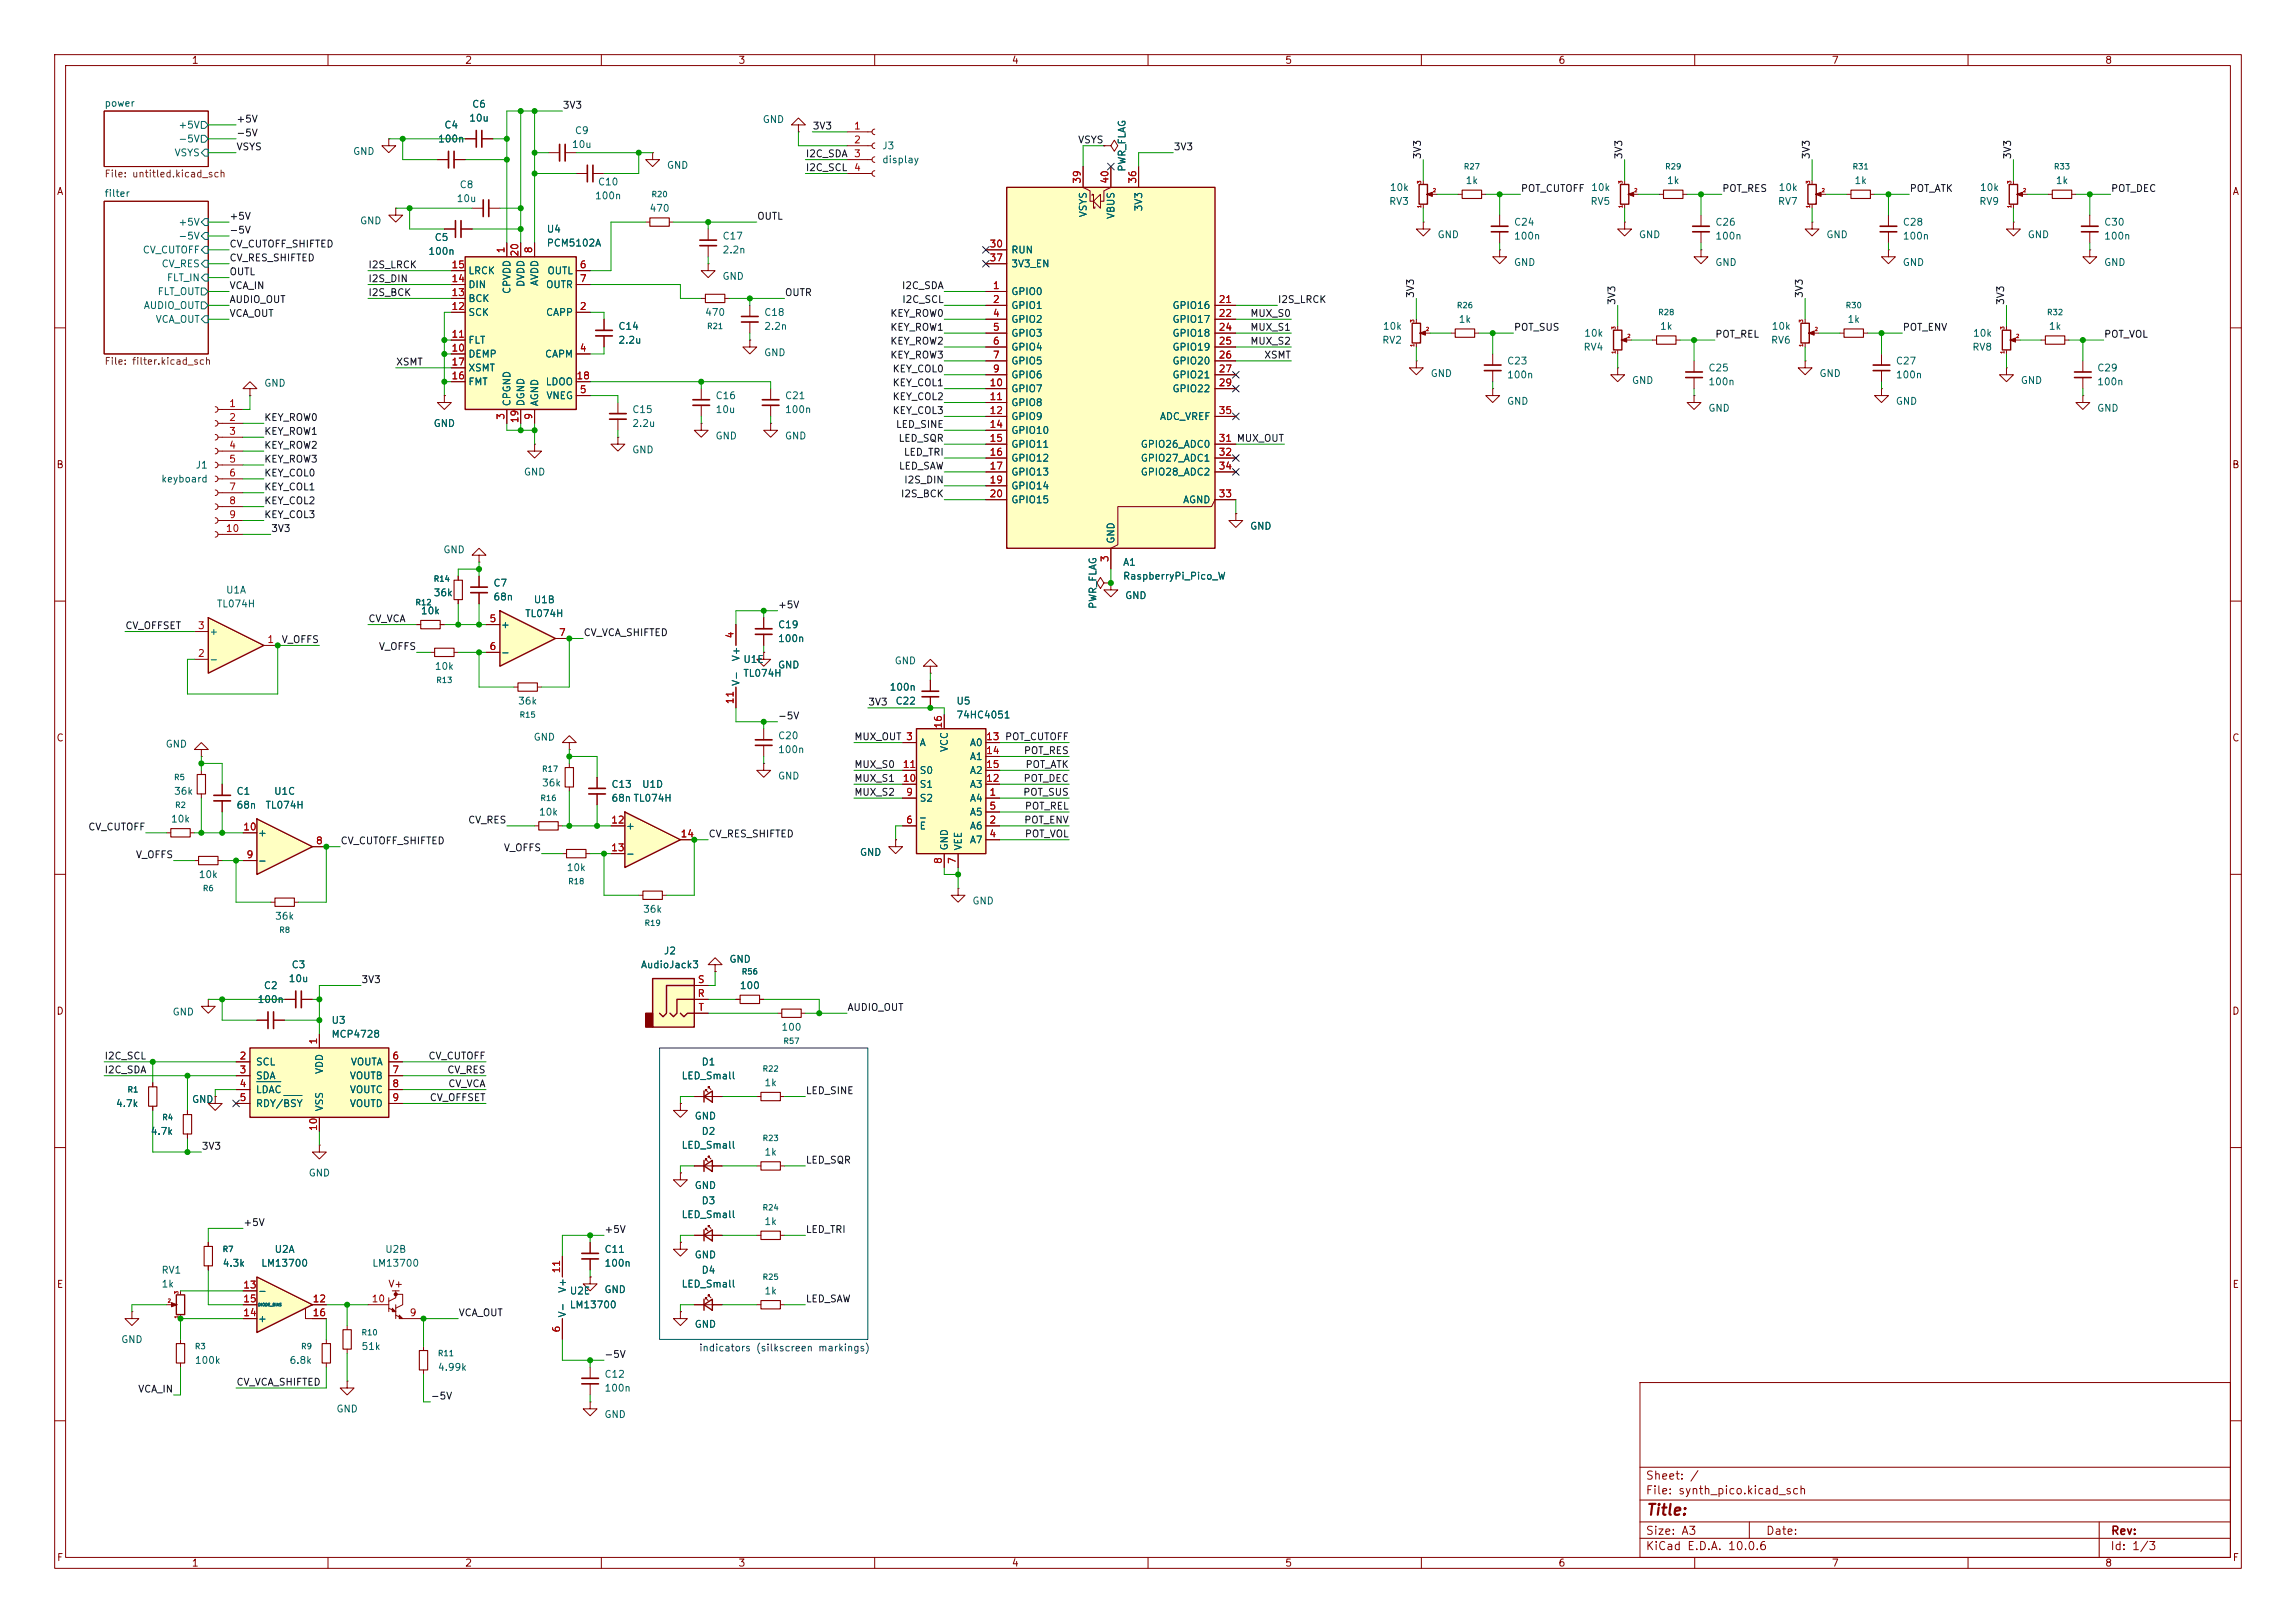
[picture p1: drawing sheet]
<svg xmlns="http://www.w3.org/2000/svg" width="420mm" height="297mm" viewBox="0 0 420 297" stroke-linecap="round" stroke-linejoin="round" font-family="sans-serif">
<defs><g id="words">
<text font-size="2" fill="#840000" x="301" y="277.8">Title:</text>
<g font-size="1.5" fill="#840000">
<text x="300.9" y="273.8">File: synth_pico.kicad_sch</text>
<text x="300.9" y="271.1">Sheet: /</text>
<text x="300.9" y="281.2">Size: A3</text>
<text x="322.9" y="281.2">Date:</text>
<text x="386" y="281.2">Rev:</text>
<text x="300.9" y="284">KiCad E.D.A. 10.0.6</text>
<text x="385.9" y="284">Id: 1/3</text>
</g>
<g font-size="1.3" fill="#840000">
<text x="35" y="12">1</text>
<text x="85" y="12">2</text>
<text x="135" y="12">3</text>
<text x="185" y="12">4</text>
<text x="235" y="12">5</text>
<text x="285" y="12">6</text>
<text x="335" y="12">7</text>
<text x="385" y="12">8</text>
<text x="10.3" y="36">A</text>
<text x="408.3" y="36">A</text>
<text x="10.2" y="86">B</text>
<text x="408.2" y="86">B</text>
<text x="10.2" y="136">C</text>
<text x="408.2" y="136">C</text>
<text x="10.2" y="186">D</text>
<text x="408.2" y="186">D</text>
<text x="10.3" y="236">E</text>
<text x="70.9" y="235.9">V+</text>
<text x="408.3" y="236">E</text>
<text x="10.3" y="286">F</text>
<text x="35" y="287">1</text>
<text x="85" y="287">2</text>
<text x="135" y="287">3</text>
<text x="185" y="287">4</text>
<text x="235" y="287">5</text>
<text x="285" y="287">6</text>
<text x="335" y="287">7</text>
<text x="385" y="287">8</text>
<text x="408.3" y="286">F</text>
</g>
<g font-size="1.3" fill="#006464">
<text x="19" y="19.8">power</text>
<text x="32.5" y="23.8">+5V</text>
<text x="81.2" y="23.8">C4</text>
<text x="85.7" y="22.6">10u</text>
<text x="86.3" y="20">C6</text>
<text x="139.4" y="22.8">GND</text>
<text x="31.8" y="28.9">VSYS</text>
<text x="32.5" y="26.4">-5V</text>
<text x="64.5" y="28.6">GND</text>
<text x="80" y="26.4">100n</text>
<text x="104.5" y="27.4">10u</text>
<text x="105.1" y="24.8">C9</text>
<text x="161.3" y="27.6">J3</text>
<text x="84" y="34.7">C8</text>
<text x="109.3" y="34.2">C10</text>
<text x="121.9" y="31.2">GND</text>
<text x="161.3" y="30.2">display</text>
<text x="206.2" y="31.5" transform="rotate(-90 206.2 31.5)">PWR_FLAG</text>
<text x="254.1" y="35.3">10k</text>
<text x="268" y="34">1k</text>
<text x="291" y="35.3">10k</text>
<text x="304.8" y="34">1k</text>
<text x="325.2" y="35.3">10k</text>
<text x="339.1" y="34">1k</text>
<text x="362.1" y="35.3">10k</text>
<text x="375.9" y="34">1k</text>
<text x="19" y="36.3">filter</text>
<text x="32.5" y="41.6">+5V</text>
<text x="65.8" y="41.3">GND</text>
<text x="83.4" y="37.3">10u</text>
<text x="108.7" y="36.8">100n</text>
<text x="118.7" y="39.1">470</text>
<text x="199.1" y="39.9" transform="rotate(-90 199.1 39.9)">VSYS</text>
<text x="204.2" y="40.2" transform="rotate(-90 204.2 40.2)">VBUS</text>
<text x="209.2" y="38.8" transform="rotate(-90 209.2 38.8)">3V3</text>
<text x="254" y="37.8">RV3</text>
<text x="276.8" y="41.6">C24</text>
<text x="290.8" y="37.8">RV5</text>
<text x="313.7" y="41.6">C26</text>
<text x="325.1" y="37.8">RV7</text>
<text x="348" y="41.6">C28</text>
<text x="362" y="37.8">RV9</text>
<text x="384.8" y="41.6">C30</text>
<text x="26" y="46.7">CV_CUTOFF</text>
<text x="32.5" y="44.1">-5V</text>
<text x="78.3" y="46.9">100n</text>
<text x="79.4" y="44.4">C5</text>
<text x="99.9" y="42.9">U4</text>
<text x="99.9" y="45.4">PCM5102A</text>
<text x="132.1" y="44.1">C17</text>
<text x="132.1" y="46.7">2.2n</text>
<text x="184.9" y="46.7">RUN</text>
<text x="262.9" y="43.9">GND</text>
<text x="276.8" y="44.1">100n</text>
<text x="299.7" y="43.9">GND</text>
<text x="313.7" y="44.1">100n</text>
<text x="334" y="43.9">GND</text>
<text x="348" y="44.1">100n</text>
<text x="370.8" y="43.9">GND</text>
<text x="384.8" y="44.1">100n</text>
<text x="29.5" y="49.2">CV_RES</text>
<text x="30.4" y="51.8">FLT_IN</text>
<text x="85.6" y="53">DIN</text>
<text x="85.6" y="50.5">LRCK</text>
<text x="93.7" y="53.9" transform="rotate(-90 93.7 53.9)">CPVDD</text>
<text x="96.2" y="52.6" transform="rotate(-90 96.2 52.6)">DVDD</text>
<text x="98.8" y="52.4" transform="rotate(-90 98.8 52.4)">AVDD</text>
<text x="99.8" y="53">OUTR</text>
<text x="100" y="50.5">OUTL</text>
<text x="132" y="51.5">GND</text>
<text x="184.9" y="49.2">3V3_EN</text>
<text x="276.8" y="49">GND</text>
<text x="313.7" y="49">GND</text>
<text x="347.9" y="49">GND</text>
<text x="384.8" y="49">GND</text>
<text x="26.2" y="56.8">AUDIO_OUT</text>
<text x="28.4" y="59.4">VCA_OUT</text>
<text x="28.7" y="54.3">FLT_OUT</text>
<text x="85.6" y="58.1">SCK</text>
<text x="85.6" y="55.6">BCK</text>
<text x="99.8" y="58.1">CAPP</text>
<text x="128.9" y="58.1">470</text>
<text x="139.7" y="58.1">C18</text>
<text x="184.9" y="54.3">GPIO0</text>
<text x="184.9" y="56.8">GPIO1</text>
<text x="184.9" y="59.4">GPIO2</text>
<text x="214.4" y="56.8">GPIO16</text>
<text x="214.4" y="59.4">GPIO17</text>
<text x="266.7" y="59.4">1k</text>
<text x="337.8" y="59.4">1k</text>
<text x="85.6" y="65.7">DEMP</text>
<text x="85.6" y="63.2">FLT</text>
<text x="99.6" y="65.7">CAPM</text>
<text x="113" y="60.7">C14</text>
<text x="113" y="63.2">2.2u</text>
<text x="139.7" y="65.5">GND</text>
<text x="139.7" y="60.7">2.2n</text>
<text x="184.9" y="61.9">GPIO3</text>
<text x="184.9" y="64.5">GPIO4</text>
<text x="214.4" y="61.9">GPIO18</text>
<text x="214.4" y="64.5">GPIO19</text>
<text x="252.7" y="63.2">RV2</text>
<text x="252.9" y="60.7">10k</text>
<text x="289.6" y="64.5">RV4</text>
<text x="289.7" y="61.9">10k</text>
<text x="303.6" y="60.7">1k</text>
<text x="323.9" y="63.2">RV6</text>
<text x="324" y="60.7">10k</text>
<text x="360.7" y="64.5">RV8</text>
<text x="360.8" y="61.9">10k</text>
<text x="374.7" y="60.7">1k</text>
<text x="48.2" y="71.1">GND</text>
<text x="85.6" y="70.8">FMT</text>
<text x="85.6" y="68.3">XSMT</text>
<text x="99.7" y="70.8">LDOO</text>
<text x="184.9" y="67">GPIO5</text>
<text x="184.9" y="69.5">GPIO6</text>
<text x="214.4" y="67">GPIO20</text>
<text x="214.4" y="69.5">GPIO21</text>
<text x="261.6" y="69.3">GND</text>
<text x="275.6" y="67">C23</text>
<text x="275.6" y="69.5">100n</text>
<text x="298.4" y="70.6">GND</text>
<text x="312.4" y="68.3">C25</text>
<text x="312.4" y="70.8">100n</text>
<text x="332.7" y="69.3">GND</text>
<text x="346.7" y="67">C27</text>
<text x="346.7" y="69.5">100n</text>
<text x="369.5" y="70.6">GND</text>
<text x="383.5" y="68.3">C29</text>
<text x="383.5" y="70.8">100n</text>
<text x="93.7" y="74.4" transform="rotate(-90 93.7 74.4)">CPGND</text>
<text x="96.2" y="74.4" transform="rotate(-90 96.2 74.4)">DGND</text>
<text x="98.8" y="74.4" transform="rotate(-90 98.8 74.4)">AGND</text>
<text x="99.8" y="73.4">VNEG</text>
<text x="115.6" y="75.9">C15</text>
<text x="130.8" y="73.4">C16</text>
<text x="130.8" y="75.9">10u</text>
<text x="143.5" y="73.4">C21</text>
<text x="143.5" y="75.9">100n</text>
<text x="184.9" y="72.1">GPIO7</text>
<text x="184.9" y="74.6">GPIO8</text>
<text x="184.9" y="77.2">GPIO9</text>
<text x="212.1" y="77.2">ADC_VREF</text>
<text x="214.4" y="72.1">GPIO22</text>
<text x="275.6" y="74.4">GND</text>
<text x="312.4" y="75.6">GND</text>
<text x="346.7" y="74.4">GND</text>
<text x="383.5" y="75.6">GND</text>
<text x="79.2" y="78.4">GND</text>
<text x="115.5" y="83.3">GND</text>
<text x="115.6" y="78.4">2.2u</text>
<text x="130.8" y="80.7">GND</text>
<text x="143.5" y="80.7">GND</text>
<text x="184.9" y="79.7">GPIO10</text>
<text x="184.9" y="82.2">GPIO11</text>
<text x="208.6" y="82.2">GPIO26_ADC0</text>
<text x="29.4" y="88.6">keyboard</text>
<text x="35.7" y="86.1">J1</text>
<text x="95.7" y="87.3">GND</text>
<text x="184.9" y="84.8">GPIO12</text>
<text x="184.9" y="87.3">GPIO13</text>
<text x="184.9" y="89.9">GPIO14</text>
<text x="208.6" y="84.8">GPIO27_ADC1</text>
<text x="208.6" y="87.3">GPIO28_ADC2</text>
<text x="184.9" y="92.4">GPIO15</text>
<text x="216.3" y="92.4">AGND</text>
<text x="81" y="101.5">GND</text>
<text x="204.2" y="99.6" transform="rotate(-90 204.2 99.6)">GND</text>
<text x="228.6" y="97.2">GND</text>
<text x="90.2" y="107.6">C7</text>
<text x="205.3" y="103.8">A1</text>
<text x="205.3" y="106.4">RaspberryPi_Pico_W</text>
<text x="39.6" y="111.5">TL074H</text>
<text x="41.2" y="108.9">U1A</text>
<text x="76.9" y="112.7">10k</text>
<text x="79.2" y="109.4">36k</text>
<text x="90.2" y="110.2">68n</text>
<text x="96" y="113.2">TL074H</text>
<text x="97.5" y="110.7">U1B</text>
<text x="200.9" y="111.5" transform="rotate(-90 200.9 111.5)">PWR_FLAG</text>
<text x="205.7" y="109.9">GND</text>
<text x="38.2" y="116.5">+</text>
<text x="91.5" y="115.3">+</text>
<text x="142.2" y="115.3">C19</text>
<text x="142.2" y="117.8">100n</text>
<text x="38.2" y="121.6">-</text>
<text x="79.4" y="122.9">10k</text>
<text x="91.5" y="120.3">-</text>
<text x="135.6" y="125.6" transform="rotate(-90 135.6 125.6)">V-</text>
<text x="135.6" y="121.1" transform="rotate(-90 135.6 121.1)">V+</text>
<text x="135.9" y="121.6">U1E</text>
<text x="135.9" y="124.2">TL074H</text>
<text x="142.2" y="122.6">GND</text>
<text x="163.5" y="121.9">GND</text>
<text x="94.7" y="129.2">36k</text>
<text x="162.6" y="126.7">100n</text>
<text x="163.7" y="129.2">C22</text>
<text x="174.8" y="129.2">U5</text>
<text x="174.8" y="131.8">74HC4051</text>
<text x="30.2" y="137.1">GND</text>
<text x="97.5" y="135.8">GND</text>
<text x="142.2" y="135.6">C20</text>
<text x="168.1" y="136.9">A</text>
<text x="173.7" y="137.7" transform="rotate(-90 173.7 137.7)">VCC</text>
<text x="177.3" y="136.9">A0</text>
<text x="142.2" y="142.9">GND</text>
<text x="142.2" y="138.1">100n</text>
<text x="168.1" y="141.9">S0</text>
<text x="177.3" y="139.4">A1</text>
<text x="177.3" y="141.9">A2</text>
<text x="31.7" y="145.7">36k</text>
<text x="43.2" y="145.7">C1</text>
<text x="43.2" y="148.3">68n</text>
<text x="48.5" y="148.3">TL074H</text>
<text x="50" y="145.7">U1C</text>
<text x="98.5" y="149.6">10k</text>
<text x="99" y="144.2">36k</text>
<text x="111.7" y="144.5">C13</text>
<text x="111.7" y="147">68n TL074H</text>
<text x="117.3" y="144.5">U1D</text>
<text x="168.1" y="147">S2</text>
<text x="168.1" y="144.5">S1</text>
<text x="177.3" y="147">A4</text>
<text x="177.3" y="149.6">A5</text>
<text x="177.3" y="144.5">A3</text>
<text x="31.2" y="150.8">10k</text>
<text x="47.1" y="153.4">+</text>
<text x="114.4" y="152.1">+</text>
<text x="168.1" y="152.1">E</text>
<text x="173.7" y="155.7" transform="rotate(-90 173.7 155.7)">GND</text>
<text x="176.2" y="155.7" transform="rotate(-90 176.2 155.7)">VEE</text>
<text x="177.3" y="152.1">A6</text>
<text x="177.3" y="154.6">A7</text>
<text x="36.2" y="161">10k</text>
<text x="47.1" y="158.4">-</text>
<text x="103.6" y="159.7">10k</text>
<text x="114.4" y="157.2">-</text>
<text x="157.2" y="156.9">GND</text>
<text x="117.5" y="167.3">36k</text>
<text x="177.8" y="165.8">GND</text>
<text x="50.2" y="168.6">36k</text>
<text x="53.2" y="177.5">C3</text>
<text x="117.1" y="177.5">AudioJack3</text>
<text x="121.3" y="175">J2</text>
<text x="133.3" y="176.5">GND</text>
<text x="47" y="183.8">100n</text>
<text x="48.2" y="181.3">C2</text>
<text x="52.7" y="180">10u</text>
<text x="135.2" y="181.3">100</text>
<text x="31.5" y="186.1">GND</text>
<text x="60.5" y="187.7">U3</text>
<text x="60.5" y="190.2">MCP4728</text>
<text x="142.8" y="188.9">100</text>
<text x="46.7" y="195.3">SCL</text>
<text x="46.7" y="197.8">SDA</text>
<text x="59.4" y="196.6" transform="rotate(-90 59.4 196.6)">VDD</text>
<text x="63.9" y="197.8">VOUTB</text>
<text x="64.1" y="195.3">VOUTA</text>
<text x="124.6" y="197.8">LED_Small</text>
<text x="128.2" y="195.3">D1</text>
<text x="21.1" y="202.9">4.7k</text>
<text x="35" y="202.1">GND</text>
<text x="46.7" y="200.4">LDAC</text>
<text x="46.7" y="202.9">RDY/BSY</text>
<text x="59.4" y="203.5" transform="rotate(-90 59.4 203.5)">VSS</text>
<text x="63.9" y="200.4">VOUTC</text>
<text x="63.9" y="202.9">VOUTD</text>
<text x="139.7" y="199.1">1k</text>
<text x="27.5" y="208">4.7k</text>
<text x="127" y="205.2">GND</text>
<text x="128.2" y="208">D2</text>
<text x="56.4" y="215.6">GND</text>
<text x="124.6" y="210.5">LED_Small</text>
<text x="139.7" y="211.8">1k</text>
<text x="127" y="217.9">GND</text>
<text x="128.2" y="220.7">D3</text>
<text x="124.6" y="223.2">LED_Small</text>
<text x="139.7" y="224.5">1k</text>
<text x="29.4" y="233.4">RV1</text>
<text x="40.6" y="232.1">4.3k</text>
<text x="47.7" y="232.1">LM13700</text>
<text x="50.1" y="229.6">U2A</text>
<text x="68" y="232.1">LM13700</text>
<text x="70.4" y="229.6">U2B</text>
<text x="110.5" y="229.6">C11</text>
<text x="110.5" y="232.1">100n</text>
<text x="127" y="230.6">GND</text>
<text x="128.2" y="233.4">D4</text>
<text x="29.4" y="235.9">1k</text>
<text x="47.1" y="237.2">-</text>
<text x="103.8" y="236.7" transform="rotate(-90 103.8 236.7)">V+</text>
<text x="104.1" y="237.2">U2E</text>
<text x="104.1" y="239.7">LM13700</text>
<text x="110.5" y="236.9">GND</text>
<text x="124.6" y="235.9">LED_Small</text>
<text x="139.7" y="237.2">1k</text>
<text x="47.1" y="242.3">+</text>
<text x="103.8" y="241.2" transform="rotate(-90 103.8 241.2)">V-</text>
<text x="127" y="243.3">GND</text>
<text x="22.1" y="246.1">GND</text>
<text x="35.5" y="249.9">100k</text>
<text x="52.9" y="249.9">6.8k</text>
<text x="66" y="247.3">51k</text>
<text x="80" y="251.2">4.99k</text>
<text x="110.5" y="252.4">C12</text>
<text x="110.5" y="255">100n</text>
<text x="61.4" y="258.8">GND</text>
<text x="110.5" y="259.8">GND</text>
</g>
<g font-size="1.3" fill="#0f0f0f">
<text x="43.2" y="22.7">+5V</text>
<text x="102.8" y="20.2">3V3</text>
<text x="43.2" y="25.3">-5V</text>
<text x="43.2" y="27.8">VSYS</text>
<text x="147.3" y="29.1">I2C_SDA</text>
<text x="148.6" y="24">3V3</text>
<text x="197.1" y="26.5">VSYS</text>
<text x="214.6" y="27.8">3V3</text>
<text x="260.2" y="29.2" transform="rotate(-90 260.2 29.2)">3V3</text>
<text x="297.1" y="29.2" transform="rotate(-90 297.1 29.2)">3V3</text>
<text x="331.3" y="29.2" transform="rotate(-90 331.3 29.2)">3V3</text>
<text x="368.2" y="29.2" transform="rotate(-90 368.2 29.2)">3V3</text>
<text x="147.3" y="31.6">I2C_SCL</text>
<text x="278.1" y="35.4">POT_CUTOFF</text>
<text x="314.9" y="35.4">POT_RES</text>
<text x="349.2" y="35.4">POT_ATK</text>
<text x="386.1" y="35.4">POT_DEC</text>
<text x="41.9" y="40.5">+5V</text>
<text x="138.4" y="40.5">OUTL</text>
<text x="41.9" y="45.6">CV_CUTOFF_SHIFTED</text>
<text x="41.9" y="43.1">-5V</text>
<text x="41.9" y="50.7">OUTL</text>
<text x="41.9" y="53.2">VCA_IN</text>
<text x="41.9" y="48.1">CV_RES_SHIFTED</text>
<text x="67.3" y="49.4">I2S_LRCK</text>
<text x="67.3" y="51.9">I2S_DIN</text>
<text x="164.9" y="53.2">I2C_SDA</text>
<text x="41.9" y="55.8">AUDIO_OUT</text>
<text x="41.9" y="58.3">VCA_OUT</text>
<text x="67.3" y="54.5">I2S_BCK</text>
<text x="143.5" y="54.5">OUTR</text>
<text x="162.8" y="58.3">KEY_ROW0</text>
<text x="164.9" y="55.8">I2C_SCL</text>
<text x="228.6" y="58.3">MUX_S0</text>
<text x="233.7" y="55.8">I2S_LRCK</text>
<text x="259" y="54.6" transform="rotate(-90 259 54.6)">3V3</text>
<text x="295.8" y="55.9" transform="rotate(-90 295.8 55.9)">3V3</text>
<text x="330.1" y="54.6" transform="rotate(-90 330.1 54.6)">3V3</text>
<text x="366.9" y="55.9" transform="rotate(-90 366.9 55.9)">3V3</text>
<text x="162.8" y="60.8">KEY_ROW1</text>
<text x="162.8" y="63.4">KEY_ROW2</text>
<text x="162.8" y="65.9">KEY_ROW3</text>
<text x="228.6" y="63.4">MUX_S2</text>
<text x="228.6" y="60.8">MUX_S1</text>
<text x="231.2" y="65.9">XSMT</text>
<text x="276.8" y="60.8">POT_SUS</text>
<text x="313.7" y="62.1">POT_REL</text>
<text x="348" y="60.8">POT_ENV</text>
<text x="384.8" y="62.1">POT_VOL</text>
<text x="72.4" y="67.2">XSMT</text>
<text x="163.2" y="71">KEY_COL1</text>
<text x="163.2" y="68.5">KEY_COL0</text>
<text x="48.2" y="77.3">KEY_ROW0</text>
<text x="163.2" y="73.5">KEY_COL2</text>
<text x="163.2" y="76.1">KEY_COL3</text>
<text x="48.2" y="79.9">KEY_ROW1</text>
<text x="48.2" y="82.4">KEY_ROW2</text>
<text x="163.8" y="78.6">LED_SINE</text>
<text x="164.3" y="81.2">LED_SQR</text>
<text x="165.2" y="83.7">LED_TRI</text>
<text x="48.2" y="87.5">KEY_COL0</text>
<text x="48.2" y="85">KEY_ROW3</text>
<text x="164.3" y="86.2">LED_SAW</text>
<text x="165.3" y="88.8">I2S_DIN</text>
<text x="48.2" y="92.6">KEY_COL2</text>
<text x="48.2" y="90">KEY_COL1</text>
<text x="48.2" y="95.1">KEY_COL3</text>
<text x="164.7" y="91.3">I2S_BCK</text>
<text x="49.5" y="97.7">3V3</text>
<text x="142.2" y="111.6">+5V</text>
<text x="22.8" y="115.4">CV_OFFSET</text>
<text x="51.4" y="118">V_OFFS</text>
<text x="67.3" y="114.2">CV_VCA</text>
<text x="69.2" y="119.3">V_OFFS</text>
<text x="106.7" y="116.7">CV_VCA_SHIFTED</text>
<text x="142.2" y="132">-5V</text>
<text x="158.7" y="129.4">3V3</text>
<text x="156.2" y="135.8">MUX_OUT 3</text>
<text x="156.2" y="140.8">MUX_S0</text>
<text x="156.2" y="143.4">MUX_S1</text>
<text x="187.1" y="143.4">POT_DEC</text>
<text x="187.2" y="138.3">POT_RES</text>
<text x="187.5" y="140.8">POT_ATK</text>
<text x="156.2" y="145.9">MUX_S2</text>
<text x="187.1" y="145.9">POT_SUS</text>
<text x="187.4" y="148.5">POT_REL</text>
<text x="16" y="152.3">CV_CUTOFF</text>
<text x="62.2" y="154.8">CV_CUTOFF_SHIFTED</text>
<text x="85.5" y="151">CV_RES</text>
<text x="129.5" y="153.5">CV_RES_SHIFTED</text>
<text x="187.2" y="151">POT_ENV</text>
<text x="187.4" y="153.5">POT_VOL</text>
<text x="24.7" y="157.4">V_OFFS</text>
<text x="92.1" y="156.1">V_OFFS</text>
<text x="66" y="180.2">3V3</text>
<text x="154.9" y="185.3">AUDIO_OUT</text>
<text x="19" y="196.7">I2C_SDA</text>
<text x="19" y="194.2">I2C_SCL</text>
<text x="78.3" y="194.2">CV_CUTOFF</text>
<text x="81.7" y="196.7">CV_RES</text>
<text x="78.5" y="201.8">CV_OFFSET</text>
<text x="81.9" y="199.3">CV_VCA</text>
<text x="147.3" y="200.5">LED_SINE</text>
<text x="36.8" y="210.7">3V3</text>
<text x="147.3" y="213.2">LED_SQR</text>
<text x="44.4" y="224.7">+5V</text>
<text x="110.5" y="225.9">+5V</text>
<text x="147.3" y="225.9">LED_TRI</text>
<text x="147.3" y="238.6">LED_SAW</text>
<text x="83.8" y="241.2">VCA_OUT</text>
<text x="110.5" y="248.8">-5V</text>
<text x="25.2" y="255.1">VCA_IN</text>
<text x="43.2" y="253.9">CV_VCA_SHIFTED</text>
<text x="78.7" y="256.4">-5V</text>
</g>
<g font-size="1.3" fill="#a90000">
<text x="156.1" y="24">1</text>
<text x="156.1" y="26.5">2</text>
<text x="156.1" y="29.1">3</text>
<text x="156.1" y="31.6">4</text>
<text x="198" y="33.7" transform="rotate(-90 198 33.7)">39</text>
<text x="203.1" y="33.7" transform="rotate(-90 203.1 33.7)">40</text>
<text x="208.1" y="33.7" transform="rotate(-90 208.1 33.7)">36</text>
<text x="92.6" y="46.5" transform="rotate(-90 92.6 46.5)">1</text>
<text x="95.1" y="47.1" transform="rotate(-90 95.1 47.1)">20</text>
<text x="97.7" y="46.5" transform="rotate(-90 97.7 46.5)">8</text>
<text x="180.9" y="45.6">30</text>
<text x="82.5" y="51.9">14</text>
<text x="82.5" y="49.4">15</text>
<text x="105.9" y="49.4">6</text>
<text x="105.9" y="51.9">7</text>
<text x="180.9" y="48.1">37</text>
<text x="181.5" y="53.2">1</text>
<text x="82.5" y="57">12</text>
<text x="82.5" y="54.5">13</text>
<text x="105.9" y="57">2</text>
<text x="181.5" y="55.7">2</text>
<text x="181.5" y="58.3">4</text>
<text x="222.8" y="55.7">21</text>
<text x="222.8" y="58.3">22</text>
<text x="82.5" y="64.6">10</text>
<text x="82.5" y="62.1">11</text>
<text x="105.9" y="64.6">4</text>
<text x="181.5" y="60.8">5</text>
<text x="181.5" y="63.4">6</text>
<text x="181.5" y="65.9">7</text>
<text x="222.8" y="60.8">24</text>
<text x="222.8" y="63.4">25</text>
<text x="222.8" y="65.9">26</text>
<text x="82.5" y="69.7">16</text>
<text x="82.5" y="67.2">17</text>
<text x="105.3" y="69.7">18</text>
<text x="180.9" y="71">10</text>
<text x="181.5" y="68.4">9</text>
<text x="222.8" y="68.4">27</text>
<text x="222.8" y="71">29</text>
<text x="41.8" y="74.8">1</text>
<text x="41.8" y="77.3">2</text>
<text x="92.6" y="76.9" transform="rotate(-90 92.6 76.9)">3</text>
<text x="95.1" y="77.5" transform="rotate(-90 95.1 77.5)">19</text>
<text x="97.7" y="76.9" transform="rotate(-90 97.7 76.9)">9</text>
<text x="105.9" y="72.3">5</text>
<text x="180.9" y="73.5">11</text>
<text x="180.9" y="76.1">12</text>
<text x="222.8" y="76.1">35</text>
<text x="41.8" y="79.9">3</text>
<text x="41.8" y="82.4">4</text>
<text x="180.9" y="78.6">14</text>
<text x="180.9" y="81.1">15</text>
<text x="180.9" y="83.7">16</text>
<text x="222.8" y="81.1">31 MUX_OUT</text>
<text x="222.8" y="83.7">32</text>
<text x="222.8" y="81.1">31</text>
<text x="41.8" y="85">5</text>
<text x="41.8" y="87.5">6</text>
<text x="180.9" y="86.2">17</text>
<text x="180.9" y="88.8">19</text>
<text x="222.8" y="86.2">34</text>
<text x="41.8" y="90">7</text>
<text x="41.8" y="92.6">8</text>
<text x="41.8" y="95.1">9</text>
<text x="180.9" y="91.3">20</text>
<text x="222.8" y="91.3">33</text>
<text x="41.2" y="97.7">10</text>
<text x="203.1" y="103" transform="rotate(-90 203.1 103)">3</text>
<text x="36.1" y="115.4">3</text>
<text x="48.8" y="118">1</text>
<text x="89.4" y="114.2">5</text>
<text x="89.4" y="119.2">6</text>
<text x="102.1" y="116.7">7</text>
<text x="134.5" y="116.9" transform="rotate(-90 134.5 116.9)">4</text>
<text x="36.1" y="120.5">2</text>
<text x="134.5" y="129" transform="rotate(-90 134.5 129)">11</text>
<text x="165.6" y="135.8">3</text>
<text x="172.6" y="133.4" transform="rotate(-90 172.6 133.4)">16</text>
<text x="180.3" y="135.8">13 POT_CUTOFF</text>
<text x="180.3" y="135.8">13</text>
<text x="165" y="143.4">10</text>
<text x="165" y="140.8">11</text>
<text x="180.3" y="143.4">12</text>
<text x="180.3" y="138.3">14</text>
<text x="180.3" y="140.8">15</text>
<text x="165.6" y="145.9">9</text>
<text x="180.9" y="145.9">1</text>
<text x="180.9" y="148.5">5</text>
<text x="44.4" y="152.3">10</text>
<text x="57.7" y="154.8">8</text>
<text x="111.7" y="151">12</text>
<text x="124.4" y="153.5">14</text>
<text x="165.6" y="151">6</text>
<text x="180.9" y="151">2</text>
<text x="180.9" y="153.5">4</text>
<text x="45" y="157.3">9</text>
<text x="111.7" y="156.1">13</text>
<text x="172.6" y="158.2" transform="rotate(-90 172.6 158.2)">8</text>
<text x="175.1" y="158.2" transform="rotate(-90 175.1 158.2)">7</text>
<text x="127.5" y="182.7">R</text>
<text x="127.5" y="180.2">S</text>
<text x="127.7" y="185.3">T</text>
<text x="58.3" y="191.2" transform="rotate(-90 58.3 191.2)">1</text>
<text x="43.7" y="194.2">2</text>
<text x="43.7" y="196.7">3</text>
<text x="71.7" y="194.2">6</text>
<text x="71.7" y="196.7">7</text>
<text x="43.7" y="199.3">4</text>
<text x="43.7" y="201.8">5</text>
<text x="71.7" y="199.3">8</text>
<text x="71.7" y="201.8">9</text>
<text x="58.3" y="207.1" transform="rotate(-90 58.3 207.1)">10</text>
<text x="102.7" y="233.1" transform="rotate(-90 102.7 233.1)">11</text>
<text x="44.4" y="236.1">13</text>
<text x="44.4" y="238.6">15</text>
<text x="57.1" y="238.6">12</text>
<text x="67.9" y="238.6">10</text>
<text x="44.4" y="241.2">14</text>
<text x="57.1" y="241.2">16</text>
<text x="74.8" y="241.2">9</text>
<text x="102.7" y="243.9" transform="rotate(-90 102.7 243.9)">6</text>
</g>
<g font-size="1.3" fill="#725600">
<text x="19" y="32.8">File: untitled.kicad_sch</text>
<text x="19" y="67.1">File: filter.kicad_sch</text>
</g>
<text font-size="1.3" fill="#0000c2" x="127.8" y="247.6">indicators (silkscreen markings)</text>
<g font-size="1" fill="#006464">
<text x="267.7" y="31.2">R27</text>
<text x="304.5" y="31.2">R29</text>
<text x="338.8" y="31.2">R31</text>
<text x="375.6" y="31.2">R33</text>
<text x="119.1" y="36.3">R20</text>
<text x="266.4" y="56.6">R26</text>
<text x="303.2" y="57.9">R28</text>
<text x="337.5" y="56.6">R30</text>
<text x="374.3" y="57.9">R32</text>
<text x="129.2" y="60.5">R21</text>
<text x="79.2" y="106.7">R14</text>
<text x="75.9" y="111">R12</text>
<text x="79.7" y="125.2">R13</text>
<text x="94.9" y="131.6">R15</text>
<text x="31.7" y="143">R5</text>
<text x="99" y="141.5">R17</text>
<text x="31.9" y="148.1">R2</text>
<text x="98.8" y="146.8">R16</text>
<text x="37" y="163.3">R6</text>
<text x="103.8" y="162.1">R18</text>
<text x="51" y="170.9">R8</text>
<text x="117.8" y="169.7">R19</text>
<text x="135.6" y="178.6">R56</text>
<text x="143.2" y="191.3">R57</text>
<text x="139.4" y="196.3">R22</text>
<text x="23.2" y="200.2">R1</text>
<text x="29.6" y="205.2">R4</text>
<text x="139.4" y="209">R23</text>
<text x="139.4" y="221.7">R24</text>
<text x="40.6" y="229.4">R7</text>
<text x="139.4" y="234.4">R25</text>
<text x="66" y="244.6">R10</text>
<text x="35.5" y="247.1">R3</text>
<text x="55" y="247.1">R9</text>
<text x="80" y="248.4">R11</text>
</g>
<g font-size=".6" fill="#a90000">
<text x="260.1" y="33.7" transform="rotate(-90 260.1 33.7)">3</text>
<text x="262" y="35.3">2</text>
<text x="296.9" y="33.7" transform="rotate(-90 296.9 33.7)">3</text>
<text x="298.9" y="35.3">2</text>
<text x="331.2" y="33.7" transform="rotate(-90 331.2 33.7)">3</text>
<text x="333.1" y="35.3">2</text>
<text x="368.1" y="33.7" transform="rotate(-90 368.1 33.7)">3</text>
<text x="370" y="35.3">2</text>
<text x="260.1" y="38.1" transform="rotate(-90 260.1 38.1)">1</text>
<text x="296.9" y="38.1" transform="rotate(-90 296.9 38.1)">1</text>
<text x="331.2" y="38.1" transform="rotate(-90 331.2 38.1)">1</text>
<text x="368.1" y="38.1" transform="rotate(-90 368.1 38.1)">1</text>
<text x="258.8" y="59.1" transform="rotate(-90 258.8 59.1)">3</text>
<text x="330" y="59.1" transform="rotate(-90 330 59.1)">3</text>
<text x="258.8" y="63.5" transform="rotate(-90 258.8 63.5)">1</text>
<text x="260.8" y="60.7">2</text>
<text x="295.7" y="64.8" transform="rotate(-90 295.7 64.8)">1</text>
<text x="295.7" y="60.4" transform="rotate(-90 295.7 60.4)">3</text>
<text x="297.6" y="62">2</text>
<text x="330" y="63.5" transform="rotate(-90 330 63.5)">1</text>
<text x="331.9" y="60.7">2</text>
<text x="366.8" y="64.8" transform="rotate(-90 366.8 64.8)">1</text>
<text x="366.8" y="60.4" transform="rotate(-90 366.8 60.4)">3</text>
<text x="368.7" y="62">2</text>
<text x="30.6" y="238.5">2</text>
<text x="32.8" y="236.9" transform="rotate(-90 32.8 236.9)">3</text>
<text x="32.8" y="241.3" transform="rotate(-90 32.8 241.3)">1</text>
</g>
<text font-size=".5" fill="#006464" x="47.2" y="239.1">DIODE_BIAS</text>
</g></defs>
<g fill="none" stroke="#840000" stroke-width=".18">
<path d="M10 10h400v277h-400zM12 12h396v273h-396zM60 10v2M110 10v2M160 10v2M210 10v2M260 10v2M310 10v2M360 10v2M19 20.3h19.1v10.2h-19.1zM19 36.8h19.1v28h-19.1zM10 60h2"/>
<path d="M408 60h2M10 110h2M408 110h2M10 160h2M408 160h2M10 210h2M408 210h2M300 253h108v32h-108zM10 260h2M300 278.5h108M300 274.5h108M300 268.5h108"/>
<path d="M320 278.5v3M384 278.5v6.5M408 260h2M60 285v2M110 285v2M160 285v2M210 285v2M260 285v2M300 281.5h108M310 285v2M360 285v2"/>
</g>
<path d="M36.8 22.2h.7l.6 .7-.6 .6h-.7zM36.8 24.8h.7l.6 .6-.6 .6h-.7zM37.5 27.3h.6v1.3h-.6l-.7-.7zM36.8 52.7h.7l.6 .6-.6 .7h-.7zM36.8 55.2h.7l.6 .7-.6 .6h-.7zM37.5 40h.6v1.3h-.6l-.7-.7zM37.5 42.5h.6v1.3h-.6l-.7-.6zM37.5 45.1h.6v1.3h-.6l-.7-.7zM37.5 47.6h.6v1.3h-.6l-.7-.6zM37.5 50.2h.6v1.2h-.6l-.7-.6zM37.5 57.8h.6v1.3h-.6l-.7-.7z" fill="none" stroke="#006464" stroke-width=".18"/>
<path d="M38.1 113l10.2 5.1-10.2 5.1z" fill="#ffffc2"/>
<path d="M38.1 113l10.2 5.1-10.2 5.1z" fill="none" stroke="#840000" stroke-width=".25"/>
<path d="M81.3 41.9h2M84.3 41.9h2.1M45.7 71.1h1.3l-1.3-1.2-1.3 1.2h1.3v1.3M45.7 72.4h.1M81.3 72.4v1.3h-1.3l1.3 1.2 1.2-1.2h-1.2M81.3 72.4h.1M35.6 115.6h2.5M48.3 118.1h2.5M35.6 120.7h2.5M35.6 157.5h.7M39.9 157.5h.7" fill="none" stroke="#840000" stroke-width=".18"/>
<path d="M36.3 156.7h3.6v1.5h-3.6z" fill="none" stroke="#840000" stroke-width=".2"/>
<path d="M83.3 40.4v3M84.3 40.4v3" fill="none" stroke="#840000" stroke-width=".3"/>
<path d="M85.1 47h20.3v27.9h-20.3z" fill="#ffffc2"/>
<path d="M85.1 47h20.3v27.9h-20.3z" fill="none" stroke="#840000" stroke-width=".25"/>
<g fill="none" stroke="#840000" stroke-width=".18">
<path d="M80 29.2h2M83.1 29.2h2M85.1 25.4h2M86.4 38.1h2M88.1 25.4h2.1M89.4 38.1h2M82.5 57.2h2.6M82.5 49.5h2.6M82.5 52.1h2.6M82.5 54.6h2.6M92.7 44.5v2.5M95.2 44.5v2.5"/>
<path d="M97.8 44.5v2.5M105.4 57.2h2.5M105.4 49.5h2.5M105.4 52.1h2.5M39.4 74.4l.3 .2 .2 .3-.2 .4-.3 .1M39.4 77l.3 .1 .2 .4-.2 .3-.3 .2M39.4 79.5l.3 .2 .2 .3-.2 .4-.3 .1M39.9 74.9h4.5M39.9 77.5h4.5M82.5 64.8h2.6M82.5 62.2h2.6M82.5 69.9h2.6"/>
<path d="M82.5 67.3h2.6M92.7 74.9v2.6M95.2 74.9v2.6M97.8 74.9v2.6M105.4 64.8h2.5M105.4 72.4h2.5M105.4 69.9h2.5M113 73.7v2M113 76.7v2M128.3 77.5v1.2h-1.3l1.3 1.3 1.2-1.3h-1.2M128.3 77.5h.1M128.3 71.1v2.1"/>
<path d="M128.3 74.2v2M141 77.5v1.2h-1.3l1.3 1.3 1.2-1.3h-1.2M141 77.5h.1M141 71.1v2.1M141 74.2v2M39.4 82l.3 .2 .2 .4-.2 .3-.3 .2M39.4 84.6l.3 .1 .2 .4-.2 .3-.3 .2M39.4 87.1l.3 .2 .2 .3-.2 .4-.3 .1M39.4 89.7l.3 .1 .2 .4-.2 .3-.3 .2M39.4 92.2l.3 .2 .2 .3-.2 .4-.3 .1M39.4 94.7l.3 .2 .2 .4-.2 .3-.3 .2M39.4 97.3l.3 .1 .2 .4-.2 .3-.3 .2"/>
<path d="M39.9 80h4.5M39.9 82.6h4.5M39.9 85.1h4.5M39.9 87.6h4.5M39.9 90.2h4.5M39.9 92.7h4.5M39.9 95.3h4.5M39.9 97.8h4.5M113 80v1.3h-1.2l1.2 1.3 1.3-1.3h-1.3M113 80h.1M139.7 119.4v1.3h-1.3l1.3 1.2 1.3-1.2h-1.3M139.7 119.4h.1"/>
</g>
<path d="M82 27.7v3M83.1 27.7v3M87.1 23.9v3M88.1 23.9v3M88.4 36.6v3M89.4 36.6v3M111.5 75.7h3.1M111.5 76.7h3.1M126.7 73.2h3.1M126.7 74.2h3.1M139.4 73.2h3.1M139.4 74.2h3.1" fill="none" stroke="#840000" stroke-width=".3"/>
<path d="M47 149.9l10.1 5-10.1 5.1z" fill="#ffffc2"/>
<path d="M47 149.9l10.1 5-10.1 5.1z" fill="none" stroke="#840000" stroke-width=".25"/>
<g fill="none" stroke="#840000" stroke-width=".18">
<path d="M100.3 27.9h2.1M103.4 27.9h2M105.4 31.8h2M108.5 31.8h2M119.4 27.9v1.3h-1.3l1.3 1.3 1.2-1.3h-1.2M119.4 27.9h.1M146 22.9h-1.2l1.2-1.3 1.3 1.3h-1.3v1.2M146 24.1h.1M118.1 40.6h.8M122.4 40.6h.8M137.2 55.9v2M137.2 58.9v2.1"/>
<path d="M137.2 62.2v1.3h-1.3l1.3 1.3 1.2-1.3h-1.2M137.2 62.2h.1M226.1 94v1.3h-1.3l1.3 1.2 1.2-1.2h-1.2M226.1 94h.1M36.8 137.2h-1.2l1.2-1.3 1.3 1.3h-1.3v1.2M36.8 138.4h.1M30.5 152.4h.7M34.8 152.4h.8M36.8 141v.7M36.8 145.3v.8M40.6 143.5v2M40.6 146.6v2"/>
<path d="M44.4 157.5h2.6M44.4 152.4h2.6M57.1 154.9h2.6"/>
</g>
<path d="M102.4 26.4v3.1M103.4 26.4v3.1M107.4 30.2v3.1M108.5 30.2v3.1M135.6 57.9h3.1M135.6 58.9h3.1M39.1 146.6h3.1M39.1 145.5h3.1" fill="none" stroke="#840000" stroke-width=".3"/>
<path d="M118.9 39.9h3.5v1.5h-3.5zM31.2 151.6h3.6v1.6h-3.6zM36.1 141.7h1.5v3.6h-1.5z" fill="none" stroke="#840000" stroke-width=".2"/>
<path d="M119.4 179.1h7.6v8.9h-7.6z" fill="#ffffc2"/>
<path d="M118.1 185.4h1.3v2.6h-1.3z" fill="#840000" stroke="#840000" stroke-width=".25"/>
<path d="M119.4 179.1h7.6v8.9h-7.6zM124.5 185.4l.6 .7 .6-.7h1.3M127 182.9h-3.2v2.5l-.6 .7-.6-.7M127 180.3h-5.1v5.1l-.6 .7-.7-.7M128.8 199.6v2.1M128.8 213.4l1.5-1.1v2.1zM128.8 200.7l1.5-1.1v2.1zM128.8 212.3v2.1" fill="none" stroke="#840000" stroke-width=".25"/>
<g fill="none" stroke="#840000" stroke-width=".18">
<path d="M130.8 176.5h1.3l-1.3-1.2-1.3 1.2h1.3v1.3M130.8 177.8h.1M47 186.7h2M50 186.7h2.1M52.1 182.9h2M55.1 182.9h2M127 182.9h2.5M127 180.3h2.5M127 185.4h2.5M129 199.6v-.2h.3h-.3l.5 .5M129.5 199.1v-.2h.3h-.3l.5 .5M134.6 182.9h.8"/>
<path d="M138.9 182.9h.8M142.2 185.4h.8M146.6 185.4h.7M58.4 209.6v1.2h1.3l-1.3 1.3-1.3-1.3h1.3M58.4 209.6h.1M124.5 201.9v1.3h-1.3l1.3 1.3 1.2-1.3h-1.2M124.5 201.9h.1M127 213.4h5.1M127 200.7h5.1M129 212.3v-.2h.3h-.3l.5 .5M129.5 211.8v-.2h.3h-.3l.5 .5M138.4 213.4h.8"/>
<path d="M138.4 200.7h.8M142.7 213.4h.8M142.7 200.7h.8"/>
</g>
<path d="M135.4 182.1h3.5v1.5h-3.5zM139.2 199.9h3.5v1.5h-3.5zM143 184.7h3.6v1.5h-3.6zM139.2 212.6h3.5v1.5h-3.5z" fill="none" stroke="#840000" stroke-width=".2"/>
<path d="M49 185.2v3M50 185.2v3M54.1 181.4v3M55.1 181.4v3" fill="none" stroke="#840000" stroke-width=".3"/>
<path d="M45.7 191.8h25.4v12.7h-25.4z" fill="#ffffc2"/>
<path d="M45.7 191.8h25.4v12.7h-25.4z" fill="none" stroke="#840000" stroke-width=".25"/>
<g fill="none" stroke="#840000" stroke-width=".18">
<path d="M154.9 24.1h4.6M154.9 26.7h4.6M154.9 29.2h4.6M154.9 31.8h4.6M160 23.6l-.3 .2-.2 .3 .2 .4 .3 .1M160 26.2l-.3 .1-.2 .4 .2 .3 .3 .2M160 28.7l-.3 .2-.2 .3 .2 .4 .3 .1M160 31.2l-.3 .2-.2 .4 .2 .3 .3 .2M128.3 54.6h.7M132.6 54.6h.7M201.9 106.7l-.6-1-.6 1 .6 1 .6-1h1.3M203.2 106.7h.1"/>
<path d="M203.2 106.7v1.3h-1.3l1.3 1.2 1.3-1.2h-1.3M43.2 194.3h2.5M43.2 196.9h2.5M43.2 199.4h2.5M58.4 189.2v2.6M71.1 194.3h2.6M71.1 196.9h2.6M71.1 199.4h2.6M43.2 201.9h2.5M58.4 204.5v2.5M71.1 201.9h2.6"/>
</g>
<path d="M47 197.9h4.4M51.9 200.5h3.3" fill="none" stroke="#006464" stroke-width=".18"/>
<path d="M129 53.8h3.6v1.6h-3.6z" fill="none" stroke="#840000" stroke-width=".2"/>
<path d="M184.1 34.3h38.1v66h-38.1z" fill="#ffffc2"/>
<path d="M184.1 34.3h38.1v66h-38.1z" fill="none" stroke="#840000" stroke-width=".25"/>
<g fill="none" stroke="#840000" stroke-width=".18">
<path d="M198.1 30.5v3.8l1.3 .6v1.9h.6M199.8 35.8v-.2h.2v2.5h.3v-.3M200 36.8l1.3-1.2v2.5zM203.2 30.5v3.8l-1.3 .6v1.9h-.6M208.3 30.5v3.8M180.3 53.3h3.8M180.3 55.9h3.8M180.3 58.4h3.8M180.3 45.7h3.8M180.3 48.3h3.8M222.2 55.9h3.9M222.2 58.4h3.9"/>
<path d="M180.3 61h3.8M180.3 63.5h3.8M180.3 66h3.8M180.3 68.6h3.8M180.3 71.1h3.8M180.3 73.7h3.8M180.3 76.2h3.8M180.3 78.7h3.8M222.2 61h3.9M222.2 63.5h3.9M222.2 66h3.9M222.2 68.6h3.9"/>
<path d="M222.2 71.1h3.9M222.2 76.2h3.9M180.3 81.3h3.8M180.3 83.8h3.8M180.3 86.4h3.8M180.3 88.9h3.8M180.3 91.4h3.8M222.2 81.3h3.9M222.2 83.8h3.9M222.2 86.4h3.9M226.1 91.4h-3.9l-.6 1.3h-17.1v7l-1.3 .6v3.8M170.2 121.9h-1.3l1.3-1.2 1.2 1.2h-1.2v1.3"/>
<path d="M170.2 123.2h.1M170.2 124.5v2M170.2 127.5v2M163.8 153.7v1.2h1.3l-1.3 1.3-1.2-1.3h1.2M163.8 153.7h.1M175.3 162.6v1.2h-1.3l1.3 1.3 1.2-1.3h-1.2M175.3 162.6h.1"/>
</g>
<path d="M168.7 127.5h3M168.7 126.5h3" fill="none" stroke="#840000" stroke-width=".3"/>
<path d="M167.6 133.4h12.7v22.8h-12.7z" fill="#ffffc2"/>
<path d="M167.6 133.4h12.7v22.8h-12.7z" fill="none" stroke="#840000" stroke-width=".25"/>
<g fill="none" stroke="#840000" stroke-width=".18">
<path d="M201.9 26.7h1.3l.6 1 .7-1-.7-1-.6 1M201.9 26.7h.1M97.8 81.3v1.3h-1.3l1.3 1.2 1.3-1.2h-1.3M97.8 81.3h.1M94 125.7h.7M98.3 125.7h.8M165.1 135.9h2.5M172.7 130.8v2.6M180.3 135.9h2.6M180.3 138.4h2.6M165.1 146.1h2.5M165.1 151.1h2.5"/>
<path d="M165.1 143.5h2.5M165.1 141h2.5M172.7 156.2v2.6M175.3 156.2v2.6M180.3 146.1h2.6M180.3 151.1h2.6M180.3 153.7h2.6M180.3 148.6h2.6M180.3 143.5h2.6M180.3 141h2.6"/>
</g>
<path d="M168.4 149.7h.9" fill="none" stroke="#006464" stroke-width=".18"/>
<path d="M94.7 125h3.6v1.5h-3.6z" fill="none" stroke="#840000" stroke-width=".2"/>
<path d="M91.4 111.8l10.2 5-10.2 5.1z" fill="#ffffc2"/>
<path d="M259.6 33.8h1.5v3.6h-1.5zM367.5 33.8h1.6v3.6h-1.6zM258.3 59.2h1.5v3.6h-1.5zM366.3 60.4h1.5v3.6h-1.5zM91.4 111.8l10.2 5-10.2 5.1z" fill="none" stroke="#840000" stroke-width=".25"/>
<g fill="none" stroke="#840000" stroke-width=".18">
<path d="M71.1 25.4v1.3h1.3l-1.3 1.2-1.3-1.2h1.3M71.1 25.4h.1M72.4 38.1v1.3h1.3l-1.3 1.2-1.3-1.2h1.3M72.4 38.1h.1M260.3 33v.7M260.3 37.5v.6M261.9 35.6h1M266.7 35.6h.8M271 35.6h.8M274.3 39.4v2M337.8 35.6h.8M342.1 35.6h.8"/>
<path d="M345.4 39.4v2M368.3 33v.7M368.3 37.5v.6M369.8 35.6h1M374.6 35.6h.8M379 35.6h.7M382.3 39.4v2M110.5 58.4v2.1M129.5 41.9v2M129.5 45v2M259.1 58.4v.7M260.3 40.6v1.3h-1.2l1.2 1.3 1.3-1.3h-1.3"/>
<path d="M260.3 40.6h.1M274.3 45.7v1.3h-1.3l1.3 1.3 1.3-1.3h-1.3M274.3 45.7h.1M274.3 42.4v2.1M297.2 40.6v1.3h-1.3l1.3 1.3 1.2-1.3h-1.2M297.2 40.6h.1M331.5 40.6v1.3h-1.3l1.3 1.3 1.2-1.3h-1.2M331.5 40.6h.1M345.4 45.7v1.3h-1.2l1.2 1.3 1.3-1.3h-1.3M345.4 45.7h.1M345.4 42.4v2.1M367 59.7v.6"/>
<path d="M368.3 40.6v1.3h-1.3l1.3 1.3 1.3-1.3h-1.3M368.3 40.6h.1M382.3 45.7v1.3h-1.3l1.3 1.3 1.2-1.3h-1.2M382.3 45.7h.1M382.3 42.4v2.1M110.5 61.5v2M259.1 66v1.3h-1.3l1.3 1.3 1.2-1.3h-1.2M259.1 66h.1M259.1 62.9v.6M260.6 61h1M265.4 61h.8M269.7 61h.8"/>
<path d="M273 71.1v1.3h-1.2l1.2 1.3 1.3-1.3h-1.3M273 71.1h.1M273 64.8v2M273 67.8v2.1M330.2 66v1.3h-1.3l1.3 1.3 1.3-1.3h-1.3M330.2 66h.1M336.5 61h.8M340.9 61h.7M344.2 71.1v1.3h-1.3l1.3 1.3 1.2-1.3h-1.2M344.2 71.1h.1M344.2 64.8v2M344.2 67.8v2.1"/>
<path d="M367 67.3v1.3h-1.2l1.2 1.3 1.3-1.3h-1.3M367 67.3h.1M367 64.1v.7M368.6 62.2h1M373.4 62.2h.7M377.7 62.2h.8M381 72.4v1.3h-1.3l1.3 1.2 1.3-1.2h-1.3M381 72.4h.1M381 66v2.1M381 69.1v2M76.2 114.3h.8M80.5 114.3h.8"/>
<path d="M87.6 105.4v2M87.6 108.5v2M88.9 114.3h2.5M88.9 119.4h2.5M101.6 116.8h2.5M134.6 114.3v3.8M139.7 113v2.1M139.7 116.1v2M104.1 135.9h-1.2l1.2-1.3 1.3 1.3h-1.3v1.3M104.1 137.2h.1M104.1 139.7v.8M134.6 125.7v3.8"/>
<path d="M102.9 156.2h.7M104.1 144v.8M107.2 156.2h.7"/>
</g>
<g fill="none" stroke="#840000" stroke-width=".3">
<path d="M128 43.9h3.1M128 45h3.1M272.8 41.4h3M272.8 42.4h3M343.9 41.4h3.1M343.9 42.4h3.1M380.7 41.4h3.1M380.7 42.4h3.1M109 60.5h3M109 61.5h3M271.5 66.8h3.1M271.5 67.8h3.1"/>
<path d="M342.6 66.8h3.1M342.6 67.8h3.1M379.5 68.1h3M379.5 69.1h3M86.1 108.5h3.1M86.1 107.4h3.1M138.2 115.1h3M138.2 116.1h3"/>
</g>
<path d="M267.5 34.8h3.5v1.5h-3.5zM338.6 34.8h3.5v1.5h-3.5zM375.4 34.8h3.6v1.5h-3.6zM266.2 60.2h3.5v1.5h-3.5zM337.3 60.2h3.6v1.5h-3.6zM374.1 61.5h3.6v1.5h-3.6zM77 113.5h3.5v1.6h-3.5zM103.4 140.5h1.5v3.5h-1.5zM103.6 155.4h3.6v1.6h-3.6z" fill="none" stroke="#840000" stroke-width=".2"/>
<g fill="#840000" stroke="#840000" stroke-width=".18">
<path d="M367.7 62.2l1-.4v.8z"/>
<path d="M368.9 35.6l1.1-.4v.7z"/>
<path d="M261 35.6l1-.4v.7z"/>
<path d="M259.7 61l1-.4v.7z"/>
</g>
<path d="M114.3 148.6l10.2 5.1-10.2 5.1z" fill="#ffffc2"/>
<path d="M296.4 33.8h1.5v3.6h-1.5zM330.7 33.8h1.5v3.6h-1.5zM329.4 59.2h1.6v3.6h-1.6zM295.1 60.4h1.6v3.6h-1.6zM114.3 148.6l10.2 5.1-10.2 5.1z" fill="none" stroke="#840000" stroke-width=".25"/>
<g fill="none" stroke="#840000" stroke-width=".18">
<path d="M297.2 33v.7M297.2 37.5v.6M298.7 35.6h1M303.5 35.6h.8M307.8 35.6h.8M311.1 39.4v2M331.5 33v.7M331.5 37.5v.6M333 35.6h1M129.5 48.3v1.2h-1.2l1.2 1.3 1.3-1.3h-1.3M129.5 48.3h.1M295.9 59.7v.6"/>
<path d="M311.1 45.7v1.3h-1.2l1.2 1.3 1.3-1.3h-1.3M311.1 45.7h.1M311.1 42.4v2.1M330.2 58.4v.7M295.9 67.3v1.3h-1.3l1.3 1.3 1.3-1.3h-1.3M295.9 67.3h.1M295.9 64.1v.7M297.5 62.2h.9M302.3 62.2h.7M306.6 62.2h.7M309.9 72.4v1.3h-1.3l1.3 1.2 1.2-1.2h-1.2M309.9 72.4h.1"/>
<path d="M309.9 66v2.1M309.9 69.1v2M330.2 62.9v.6M331.7 61h1M78.7 119.4h.8M83.1 119.4h.7M83.8 105.4v.8M83.8 109.7v.8M87.6 101.6h-1.2l1.2-1.3 1.3 1.3h-1.3v1.3M87.6 102.9h.1M139.7 139.7v1.3h-1.3l1.3 1.2 1.3-1.2h-1.3M139.7 139.7h.1"/>
<path d="M139.7 133.4v2M139.7 136.4v2M97.8 151.1h.8M102.1 151.1h.8M109.2 142.2v2.1M109.2 145.3v2M111.8 151.1h2.5M111.8 156.2h2.5M124.5 153.7h2.5M39.4 200.7v1.2h1.2l-1.2 1.3-1.3-1.3h1.3M39.4 200.7h.1"/>
</g>
<path d="M309.6 41.4h3.1M309.6 42.4h3.1M308.4 68.1h3M308.4 69.1h3M138.2 135.4h3M138.2 136.4h3M107.7 145.3h3M107.7 144.3h3" fill="none" stroke="#840000" stroke-width=".3"/>
<path d="M304.3 34.8h3.5v1.5h-3.5zM303 61.5h3.6v1.5h-3.6zM79.5 118.6h3.6v1.5h-3.6zM83.1 106.2h1.5v3.5h-1.5zM98.6 150.4h3.5v1.5h-3.5z" fill="none" stroke="#840000" stroke-width=".2"/>
<g fill="#840000" stroke="#840000" stroke-width=".18">
<path d="M296.5 62.2l1.1-.4v.8z"/>
<path d="M332.1 35.6l1-.4v.7z"/>
<path d="M330.8 61l1.1-.4v.7z"/>
<path d="M297.8 35.6l1-.4v.7z"/>
</g>
<path d="M47 233.7l10.1 5.1-10.1 5z" fill="#ffffc2"/>
<g fill="none" stroke="#840000" stroke-width=".18">
<path d="M80 29.2h2M83.1 29.2h2M85.1 25.4h2M88.1 25.4h2.1M198.1 30.5v3.8M201.9 26.7h.1M203.2 30.5v3.8M208.3 30.5v3.8M81.3 41.9h2M82.5 57.2h2.6M82.5 49.5h2.6M82.5 52.1h2.6"/>
<path d="M82.5 54.6h2.6M84.3 41.9h2.1M92.7 44.5v2.5M95.2 44.5v2.5M97.8 44.5v2.5M105.4 57.2h2.5M105.4 49.5h2.5M105.4 52.1h2.5M110.5 58.4v2.1M180.3 53.3h3.8M180.3 55.9h3.8M180.3 58.4h3.8"/>
<path d="M180.3 45.7h3.8M180.3 48.3h3.8M222.2 55.9h3.9M222.2 58.4h3.9M81.3 72.4h.1M82.5 64.8h2.6M82.5 62.2h2.6M82.5 69.9h2.6M82.5 67.3h2.6M92.7 74.9v2.6M95.2 74.9v2.6M97.8 74.9v2.6"/>
<path d="M105.4 64.8h2.5M105.4 72.4h2.5M105.4 69.9h2.5M110.5 61.5v2M180.3 61h3.8M180.3 63.5h3.8M180.3 66h3.8M180.3 68.6h3.8M180.3 71.1h3.8M180.3 73.7h3.8M180.3 76.2h3.8M180.3 78.7h3.8"/>
<path d="M222.2 61h3.9M222.2 63.5h3.9M222.2 66h3.9M222.2 68.6h3.9M222.2 71.1h3.9M222.2 76.2h3.9M180.3 81.3h3.8M180.3 83.8h3.8M180.3 86.4h3.8M180.3 88.9h3.8M180.3 91.4h3.8M222.2 81.3h3.9"/>
<path d="M222.2 83.8h3.9M222.2 86.4h3.9M222.2 91.4h3.9M226.1 94h.1M76.2 114.3h.8M80.5 114.3h.8M83.8 105.4v.8M83.8 109.7v.8M87.6 105.4v2M87.6 108.5v2M88.9 114.3h2.5M88.9 119.4h2.5"/>
<path d="M101.6 116.8h2.5M134.6 114.3v3.8M139.7 119.4h.1M139.7 113v2.1M139.7 116.1v2M203.2 106.7h.1M203.2 100.3v3.8M134.6 125.7v3.8M165.1 135.9h2.5M170.2 124.5v2M170.2 127.5v2M172.7 130.8v2.6"/>
<path d="M180.3 135.9h2.6M180.3 138.4h2.6M40.6 143.5v2M40.6 146.6v2M44.4 157.5h2.6M44.4 152.4h2.6M57.1 154.9h2.6M109.2 142.2v2.1M109.2 145.3v2M111.8 151.1h2.5M111.8 156.2h2.5M124.5 153.7h2.5"/>
<path d="M163.8 153.7h.1M165.1 146.1h2.5M165.1 151.1h2.5M165.1 143.5h2.5M165.1 141h2.5M172.7 156.2v2.6M175.3 156.2v2.6M180.3 146.1h2.6M180.3 151.1h2.6M180.3 153.7h2.6M180.3 148.6h2.6M180.3 143.5h2.6"/>
<path d="M180.3 141h2.6M49.5 165.1h.8M53.8 165.1h.8M116.8 163.8h.8M121.2 163.8h.7M130.8 177.8h.1M27.9 198.1v.8M38.1 182.9v1.3h1.3l-1.3 1.2-1.3-1.2h1.3M38.1 182.9h.1M43.2 194.3h2.5M43.2 196.9h2.5M43.2 199.4h2.5"/>
<path d="M47 186.7h2M50 186.7h2.1M52.1 182.9h2M55.1 182.9h2M58.4 189.2v2.6M71.1 194.3h2.6M71.1 196.9h2.6M71.1 199.4h2.6M127 182.9h2.5M127 180.3h2.5M127 185.4h2.5M134.6 182.9h.8"/>
<path d="M138.9 182.9h.8M27.9 202.4v.8M34.3 203.2v.8M34.3 207.5v.8M39.4 200.7h.1M43.2 201.9h2.5M58.4 204.5v2.5M71.1 201.9h2.6M124.5 214.6v1.3h-1.3l1.3 1.3 1.2-1.3h-1.2M124.5 214.6h.1M124.5 201.9h.1M127 213.4h1.8"/>
<path d="M127 200.7h1.8M130.3 213.4h1.8M130.3 200.7h1.8M30.5 238.8h1M33 236.2v.7M38.1 227.3v.8M38.1 231.6v.8M44.4 238.8h2.6M44.4 236.2h2.6M55.9 239.4v1.9h3.8M57.1 238.8h2.6M67.3 238.8h3.8"/>
<path d="M71.1 237.5v2.5M71.1 239.4l1.3 .6M71.8 236.2h1.2M72.4 236.2v1.3l-1.3 .6M72.4 236.9h1.3v1.9l-1.3 .6M72.4 238.8v2.5M102.9 229.9v3.8M107.9 233.7v1.2h-1.2l1.2 1.3 1.3-1.3h-1.3M107.9 233.7h.1M107.9 227.3v2.1M107.9 230.4v2M124.5 227.3v1.3h-1.3l1.3 1.3 1.2-1.3h-1.2"/>
<path d="M124.5 227.3h.1M127 238.8h5.1M127 226.1h5.1M129 237.7v-.2h.3h-.3l.5 .5M129 225v-.2h.3h-.3l.5 .5M129.5 237.2v-.2h.3h-.3l.5 .5M129.5 224.5v-.2h.3h-.3l.5 .5M138.4 238.8h.8M138.4 226.1h.8M142.7 238.8h.8M142.7 226.1h.8M24.1 240v1.3h-1.2l1.2 1.3 1.3-1.3h-1.3"/>
<path d="M24.1 240h.1M33 240.7v.6M33 245.1v.8M33 249.4v.8M44.4 241.3h2.6M59.7 245.1v.8M59.7 249.4v.8M63.5 252.7v1.3h-1.3l1.3 1.3 1.3-1.3h-1.3M63.5 252.7h.1M63.5 242.6v.7M63.5 246.9v.7M72.4 240.7l1.3 .6h3.8"/>
<path d="M77.5 246.4v.7M77.5 250.7v.8M102.9 241.3v3.8M107.9 256.5v1.3h-1.2l1.2 1.3 1.3-1.3h-1.3M107.9 256.5h.1M107.9 250.2v2M107.9 253.2v2.1M124.5 240v1.3h-1.3l1.3 1.3 1.2-1.3h-1.2M124.5 240h.1"/>
</g>
<path d="M32.3 237h1.5v3.6h-1.5zM47 233.7l10.1 5.1-10.1 5zM128.8 238.8l1.5-1.1v2.1zM128.8 226.1l1.5-1.1v2.1zM128.8 225v2.1M128.8 237.7v2.1" fill="none" stroke="#840000" stroke-width=".25"/>
<path d="M50.3 164.3h3.5v1.6h-3.5zM117.6 163.1h3.6v1.5h-3.6zM27.2 198.9h1.5v3.5h-1.5zM33.5 204h1.6v3.5h-1.6zM37.3 228.1h1.6v3.5h-1.6zM139.2 238h3.5v1.5h-3.5zM139.2 225.3h3.5v1.5h-3.5zM32.3 245.9h1.5v3.5h-1.5zM58.9 245.9h1.6v3.5h-1.6zM62.7 243.3h1.6v3.6h-1.6zM76.7 247.1h1.5v3.6h-1.5z" fill="none" stroke="#840000" stroke-width=".2"/>
<path d="M106.4 229.4h3.1M106.4 230.4h3.1M106.4 252.2h3.1M106.4 253.2h3.1" fill="none" stroke="#840000" stroke-width=".3"/>
<circle cx="72.4" cy="236.9" r=".25" fill="#840000" stroke="#840000" stroke-width=".25"/>
<g fill="#840000" stroke="#840000" stroke-width=".18">
<path d="M71.8 239.4l.6 .6h-.6z"/>
<path d="M73 240.7l.7 .6h-.7z"/>
<path d="M31.4 238.4l1 .4-1 .3z"/>
</g>
<g fill="none" stroke="#009600" stroke-width=".18">
<path d="M38.1 27.9h5.1M38.1 25.4h5.1M38.1 22.9h5.1M71.1 25.4h14M72.4 38.1h14M73.7 25.4v3.8h6.3M74.9 38.1v3.8h6.4M85.1 29.2h7.6M90.2 25.4h2.5M91.4 38.1h3.8M95.2 20.3v24.2M97.8 27.9h2.5"/>
<path d="M97.8 31.8h7.6M97.8 20.3v24.2M102.9 20.3h-10.2v24.2M105.4 27.9h14M116.8 27.9v3.9h-6.3M146 24.1v2.6h8.9M147.3 31.8h7.6M147.3 29.2h7.6M148.6 24.1h6.3M201.9 26.7h-3.8v3.8M214.6 27.9h-6.3v2.6M260.3 29.2v3.8"/>
<path d="M260.3 38.1v2.5M262.9 35.6h3.8M271.8 35.6h6.3M274.3 35.6v3.8M297.2 29.2v3.8M297.2 38.1v2.5M299.7 35.6h3.8M308.6 35.6h6.4M311.1 35.6v3.8M331.5 29.2v3.8M331.5 38.1v2.5M334 35.6h3.8"/>
<path d="M342.9 35.6h6.3M345.4 35.6v3.8M368.3 29.2v3.8M368.3 38.1v2.5M370.8 35.6h3.8M379.7 35.6h6.4M382.3 35.6v3.8M38.1 55.9h3.8M38.1 40.6h3.8M38.1 45.7h3.8M38.1 43.2h3.8M38.1 50.8h3.8"/>
<path d="M38.1 53.3h3.8M38.1 48.3h3.8M38.1 58.4h3.8M67.3 54.6h15.2M67.3 52.1h15.2M67.3 49.5h15.2M82.5 57.2h-1.2v15.2M86.4 41.9h8.8M107.9 52.1h16.6v2.5h3.8M107.9 57.2h2.6v1.2M118.1 40.6h-6.3v8.9h-3.9M123.2 40.6h15.2"/>
<path d="M129.5 40.6v1.3M129.5 47v1.3M133.3 54.6h10.2M137.2 54.6v1.3M172.7 55.9h7.6M172.7 53.3h7.6M172.7 58.4h7.6M226.1 55.9h7.6M226.1 58.4h10.1M259.1 54.6v3.8M274.3 44.5v1.2M295.9 55.9v3.8"/>
<path d="M311.1 44.5v1.2M330.2 54.6v3.8M345.4 44.5v1.2M367 55.9v3.8M382.3 44.5v1.2M44.4 77.5h3.9M45.7 72.4v2.5h-1.3M72.4 67.3h10.1M81.3 62.2h1.2M81.3 69.9h1.2M81.3 64.8h1.2M92.7 77.5v1.2h5.1"/>
<path d="M95.2 77.5v1.2M97.8 77.5v3.8M107.9 69.9h33.1v1.2M107.9 72.4h5.1v1.3M110.5 63.5v1.3h-2.6M113 78.7v1.3M128.3 69.9v1.2M128.3 76.2v1.3M137.2 61v1.2M141 76.2v1.3M172.7 61h7.6M172.7 66h7.6"/>
<path d="M172.7 76.2h7.6M172.7 63.5h7.6M172.7 68.6h7.6M172.7 78.7h7.6M172.7 73.7h7.6M172.7 71.1h7.6M226.1 61h10.1M226.1 66h10.1M226.1 63.5h10.1M259.1 63.5v2.5M261.6 61h3.8M270.5 61h6.4"/>
<path d="M273 61v3.8M273 69.9v1.2M295.9 64.8v2.5M298.4 62.2h3.9M307.3 62.2h6.4M309.9 62.2v3.8M309.9 71.1v1.3M330.2 63.5v2.5M332.7 61h3.8M341.6 61h6.4M344.2 61v3.8M344.2 69.9v1.2"/>
<path d="M367 64.8v2.5M369.6 62.2h3.8M378.5 62.2h6.3M381 62.2v3.8M381 71.1v1.3M44.4 95.3h3.9M44.4 90.2h3.9M44.4 92.7h3.9M44.4 85.1h3.9M44.4 87.6h3.9M44.4 80h3.9M44.4 82.6h3.9"/>
<path d="M44.4 97.8h5.1M172.7 86.4h7.6M172.7 88.9h7.6M172.7 81.3h7.6M172.7 91.4h7.6M172.7 83.8h7.6M226.1 91.4v2.6M226.1 81.3h8.8M22.9 115.6h12.7M58.4 118.1h-7.6v8.9h-16.5v-6.3h1.3M67.3 114.3h8.9M76.2 119.4h2.5"/>
<path d="M81.3 114.3h7.6M83.8 119.4h5.1M83.8 110.5v3.8M87.6 119.4v6.3h6.4M87.6 102.9v2.5M87.6 110.5v3.8M87.6 104.1h-3.8v1.3M106.7 116.8h-2.6v8.9h-5M139.7 111.8v1.2M139.7 118.1v1.3M142.2 111.8h-7.6v2.5M203.2 104.1v2.6"/>
<path d="M36.8 139.7h3.8v3.8M36.8 138.4v2.6M104.1 137.2v2.5M104.1 138.4h5.1v3.8M134.6 129.5v2.6h7.6M139.7 132.1v1.3M139.7 138.4v1.3M156.2 135.9h8.9M158.7 129.5h14v1.3M170.2 123.2v1.3M182.9 138.4h12.7M182.9 135.9h12.7"/>
<path d="M26.7 152.4h3.8M31.7 157.5h3.9M35.6 152.4h8.8M36.8 146.1v6.3M40.6 157.5h3.8M40.6 148.6v3.8M43.2 157.5v7.6h6.3M62.2 154.9h-2.5v10.2h-5.1M92.7 151.1h5.1M99.1 156.2h3.8M102.9 151.1h8.9M104.1 144.8v6.3"/>
<path d="M107.9 156.2h3.9M109.2 147.3v3.8M110.5 156.2v7.6h6.3M129.5 153.7h-2.5v10.1h-5.1M156.2 143.5h8.9M156.2 146.1h8.9M156.2 141h8.9M165.1 151.1h-1.3v2.6M172.7 158.8v1.2h2.6M175.3 158.8v3.8M182.9 151.1h12.7M182.9 153.7h12.7"/>
<path d="M182.9 143.5h12.7M182.9 148.6h12.7M182.9 146.1h12.7M182.9 141h12.7M130.8 177.8v2.5h-1.3M19 194.3h24.2M19 196.9h24.2M27.9 194.3v3.8M34.3 196.9v6.3M38.1 182.9h14M40.6 182.9v3.8h6.4M43.2 199.4h-3.8v1.3"/>
<path d="M52.1 186.7h6.3M57.1 182.9h1.3M66 180.3h-7.6v8.9M73.7 194.3h15.2M73.7 196.9h15.2M73.7 199.4h15.2M129.5 182.9h5.1M129.5 185.4h12.7M139.7 182.9h10.2v2.5M147.3 185.4h7.6M27.9 203.2v7.6h8.9M34.3 208.3v2.5"/>
<path d="M58.4 207v2.6M73.7 201.9h15.2M127 213.4h-2.5v1.2M127 200.7h-2.5v1.2M132.1 213.4h6.3M132.1 200.7h6.3M143.5 213.4h3.8M143.5 200.7h3.8M30.5 238.8h-6.4v1.2M33 236.2h11.4M38.1 232.4v6.4h6.3M44.4 224.8h-6.3v2.5"/>
<path d="M59.7 238.8h7.6M63.5 238.8v3.8M107.9 226.1v1.2M107.9 232.4v1.3M110.5 226.1h-7.6v3.8M127 238.8h-2.5v1.2M127 226.1h-2.5v1.2M132.1 238.8h6.3M132.1 226.1h6.3M143.5 238.8h3.8M143.5 226.1h3.8M33 250.2v5.1h-1.3"/>
<path d="M44.4 241.3h-11.4v3.8M59.7 241.3v3.8M59.7 250.2v3.8h-16.5M63.5 247.6v5.1M77.5 251.5v5h1.2M83.8 241.3h-6.3v5.1M102.9 245.1v3.8h7.6M107.9 248.9v1.3M107.9 255.3v1.2"/>
</g>
<g fill="none" stroke="#000084" stroke-width=".18">
<path d="M202.6 29.9l1.2 1.2M203.8 29.9l-1.2 1.2M179.7 47.7l1.2 1.2M179.7 45.1l1.2 1.2M180.9 47.7l-1.2 1.2M180.9 45.1l-1.2 1.2M225.5 68l1.2 1.2M225.5 70.5l1.2 1.2M225.5 75.6l1.2 1.2M226.7 68l-1.2 1.2M226.7 70.5l-1.2 1.2M226.7 75.6l-1.2 1.2"/>
<path d="M225.5 83.2l1.2 1.2M225.5 85.8l1.2 1.2M226.7 83.2l-1.2 1.2M226.7 85.8l-1.2 1.2M42.6 201.3l1.2 1.2M43.8 201.3l-1.2 1.2"/>
</g>
<path d="M120.6 191.8h38.1v53.3h-38.1z" fill="none" stroke="#0000c2" stroke-width=".18"/>
<path d="M168.4 149.7h.9M47 197.9h4.4M51.9 200.5h3.3" fill="none" stroke="#006464" stroke-width=".18"/>
<g fill="#009600" stroke="#009600" stroke-width=".18">
<circle cx="107.9" cy="226.1" r=".46"/>
<circle cx="107.9" cy="248.9" r=".46"/>
<circle cx="34.3" cy="196.9" r=".46"/>
<circle cx="40.6" cy="182.9" r=".46"/>
<circle cx="27.9" cy="194.3" r=".46"/>
<circle cx="43.2" cy="157.5" r=".46"/>
<circle cx="40.6" cy="152.4" r=".46"/>
<circle cx="59.7" cy="154.9" r=".46"/>
<circle cx="63.5" cy="238.8" r=".46"/>
<circle cx="33" cy="241.3" r=".46"/>
<circle cx="77.5" cy="241.3" r=".46"/>
<circle cx="149.9" cy="185.4" r=".46"/>
<circle cx="34.3" cy="210.8" r=".46"/>
<circle cx="58.4" cy="182.9" r=".46"/>
<circle cx="58.4" cy="186.7" r=".46"/>
<circle cx="129.5" cy="40.6" r=".46"/>
<circle cx="97.8" cy="78.7" r=".46"/>
<circle cx="137.2" cy="54.6" r=".46"/>
<circle cx="128.3" cy="69.9" r=".46"/>
<circle cx="139.7" cy="111.8" r=".46"/>
<circle cx="203.2" cy="106.7" r=".46"/>
<circle cx="127" cy="153.7" r=".46"/>
<circle cx="139.7" cy="132.1" r=".46"/>
<circle cx="170.2" cy="129.5" r=".46"/>
<circle cx="175.3" cy="160" r=".46"/>
<circle cx="95.2" cy="78.7" r=".46"/>
<circle cx="87.6" cy="114.3" r=".46"/>
<circle cx="87.6" cy="104.1" r=".46"/>
<circle cx="104.1" cy="116.8" r=".46"/>
<circle cx="95.2" cy="41.9" r=".46"/>
<circle cx="95.2" cy="38.1" r=".46"/>
<circle cx="73.7" cy="25.4" r=".46"/>
<circle cx="95.2" cy="20.3" r=".46"/>
<circle cx="92.7" cy="25.4" r=".46"/>
<circle cx="92.7" cy="29.2" r=".46"/>
<circle cx="74.9" cy="38.1" r=".46"/>
<circle cx="81.3" cy="62.2" r=".46"/>
<circle cx="81.3" cy="69.9" r=".46"/>
<circle cx="81.3" cy="64.8" r=".46"/>
<circle cx="50.8" cy="118.1" r=".46"/>
<circle cx="87.6" cy="119.4" r=".46"/>
<circle cx="83.8" cy="114.3" r=".46"/>
<circle cx="36.8" cy="152.4" r=".46"/>
<circle cx="36.8" cy="139.7" r=".46"/>
<circle cx="97.8" cy="31.8" r=".46"/>
<circle cx="116.8" cy="27.9" r=".46"/>
<circle cx="97.8" cy="20.3" r=".46"/>
<circle cx="97.8" cy="27.9" r=".46"/>
<circle cx="104.1" cy="138.4" r=".46"/>
<circle cx="110.5" cy="156.2" r=".46"/>
<circle cx="104.1" cy="151.1" r=".46"/>
<circle cx="109.2" cy="151.1" r=".46"/>
<circle cx="311.1" cy="35.6" r=".46"/>
<circle cx="309.9" cy="62.2" r=".46"/>
<circle cx="381" cy="62.2" r=".46"/>
<circle cx="382.3" cy="35.6" r=".46"/>
<circle cx="273" cy="61" r=".46"/>
<circle cx="274.3" cy="35.6" r=".46"/>
<circle cx="344.2" cy="61" r=".46"/>
<circle cx="345.4" cy="35.6" r=".46"/>
</g>
<use href="#words"/>
</svg>
